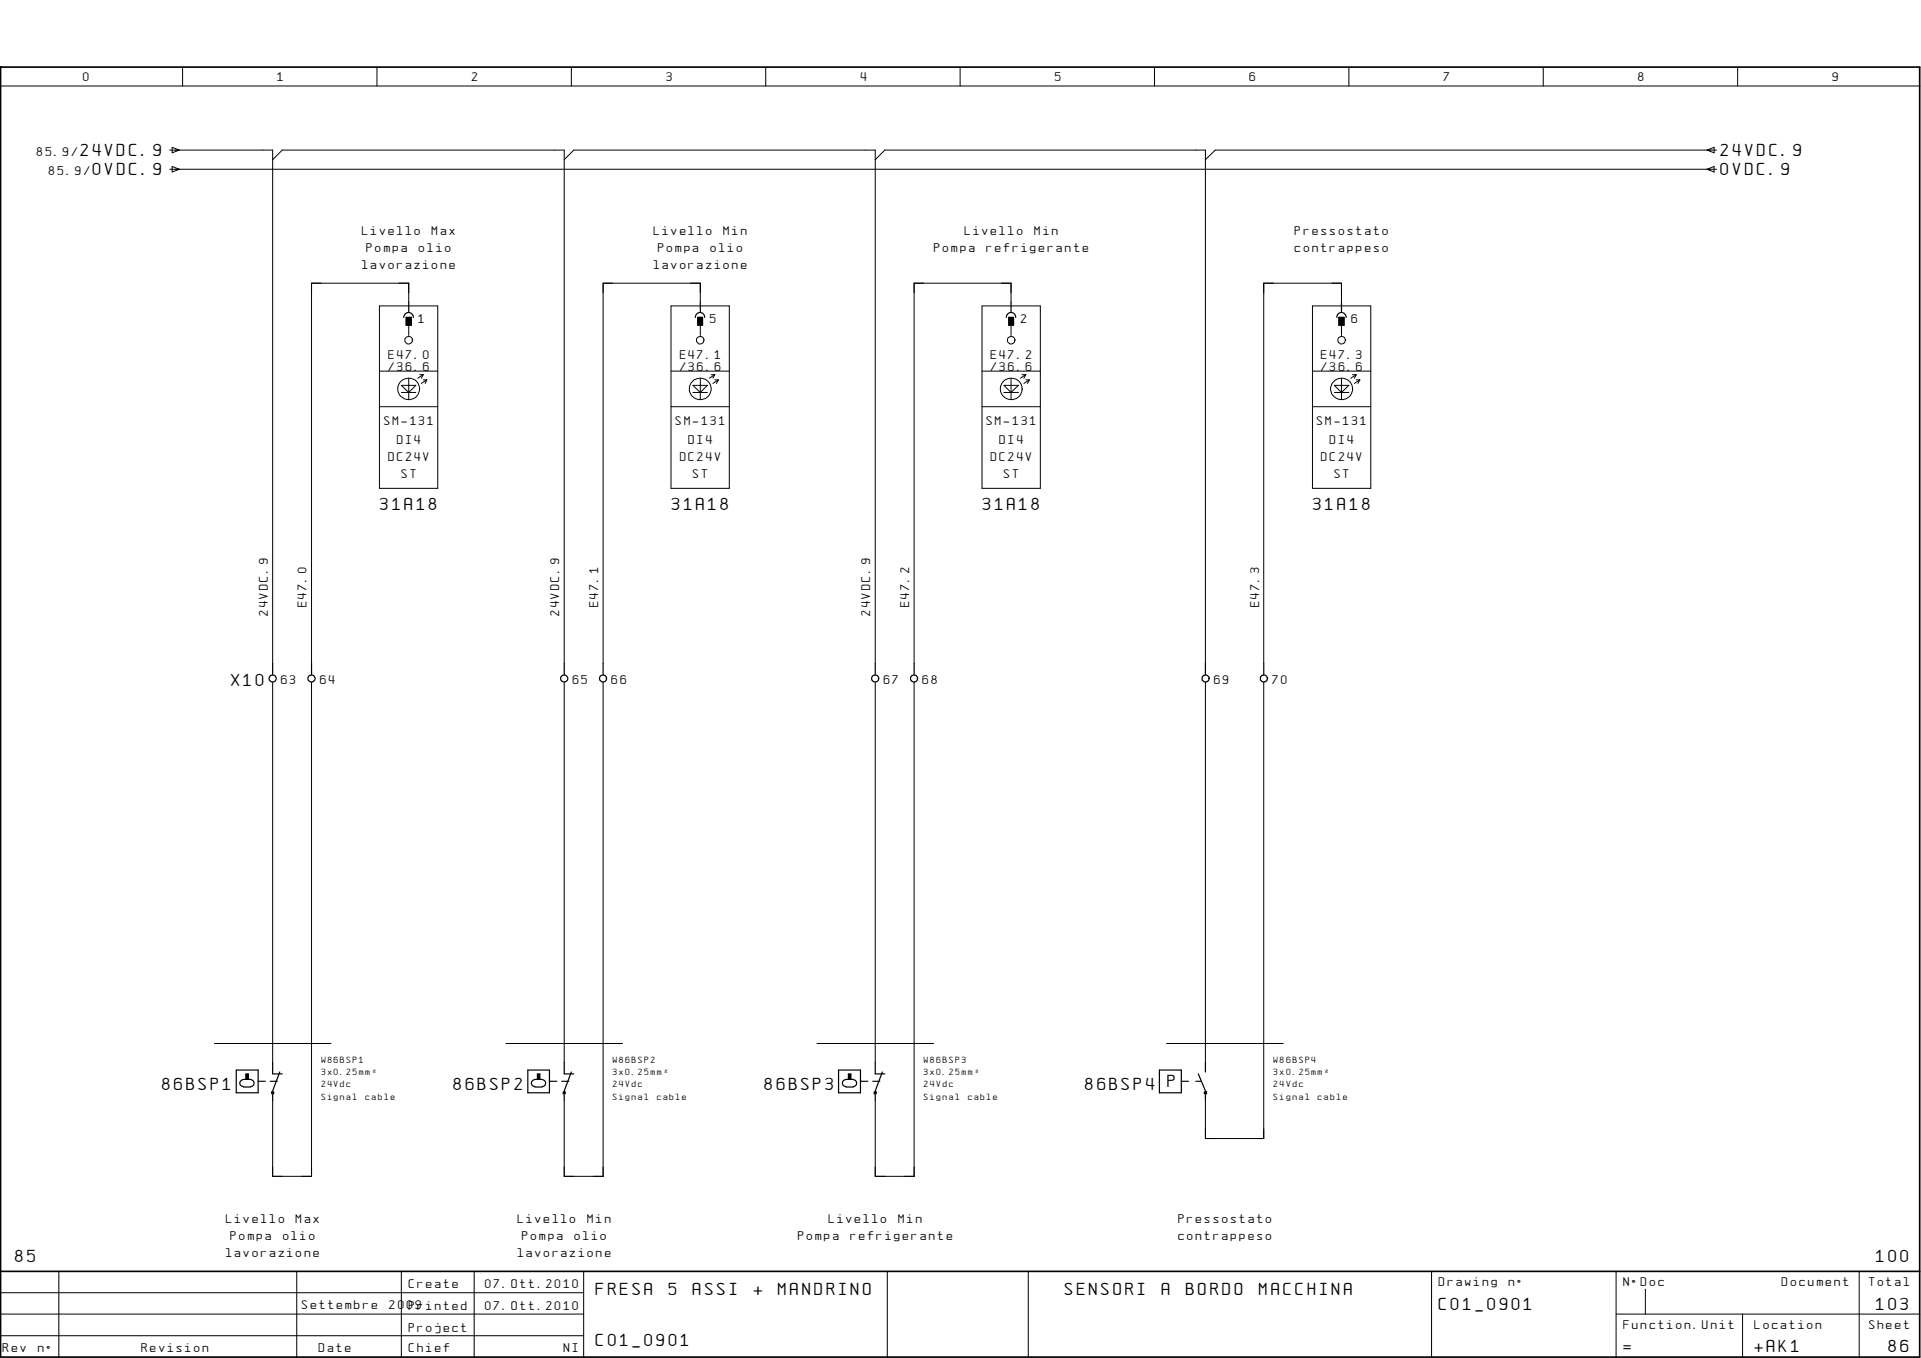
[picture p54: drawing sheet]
<svg xmlns="http://www.w3.org/2000/svg" width="297mm" height="210mm" viewBox="0 0 297 210" stroke-linecap="round" stroke-linejoin="round" font-family="sans-serif">
<defs><g id="words">
<g font-size="2.2">
<text x="12.4" y="24.1">24VDC.9</text>
<text x="14.3" y="27.1">0VDC.9</text>
<text x="266.1" y="24.1">24VDC.9</text>
<text x="266.1" y="27.1">0VDC.9</text>
<text x="58.8" y="78.8">31A18</text>
<text x="103.9" y="78.8">31A18</text>
<text x="152" y="78.8">31A18</text>
<text x="203.1" y="78.8">31A18</text>
<text x="35.8" y="106">X10</text>
<text x="25.1" y="168.4">86BSP1</text>
<text x="70.1" y="168.4">86BSP2</text>
<text x="118.2" y="168.4">86BSP3</text>
<text x="167.8" y="168.4">86BSP4</text>
<text x="180.5" y="168.1">P</text>
<text x="2.4" y="195.1">85</text>
<text x="290.1" y="195.1">100</text>
<text x="92.2" y="200.2">FRESA</text>
<text x="103.4" y="200.2">5</text>
<text x="107.1" y="200.2">ASSI</text>
<text x="116.5" y="200.2">+</text>
<text x="120.3" y="200.2">MANDRINO</text>
<text x="164.6" y="200.2">SENSORI</text>
<text x="179.7" y="200.2">A</text>
<text x="183.4" y="200.2">BORDO</text>
<text x="194.7" y="200.2">MACCHINA</text>
<text x="222.5" y="202.4">C01_0901</text>
<text x="290.1" y="202.4">103</text>
<text x="92.2" y="208">C01_0901</text>
<text x="251" y="209">=</text>
<text x="271.3" y="209">+AK1</text>
<text x="292" y="209">86</text>
</g>
<g font-size="1.5">
<text x="12.9" y="12.6">0</text>
<text x="42.9" y="12.6">1</text>
<text x="73" y="12.6">2</text>
<text x="103" y="12.6">3</text>
<text x="133.1" y="12.6">4</text>
<text x="163.1" y="12.6">5</text>
<text x="193.2" y="12.6">6</text>
<text x="223.3" y="12.6">7</text>
<text x="253.3" y="12.6">8</text>
<text x="283.3" y="12.6">9</text>
<text x="5.7" y="24.1">85.9/</text>
<text x="7.6" y="27.1">85.9/</text>
<text x="56" y="36.3">Livello</text>
<text x="56" y="41.6">lavorazione</text>
<text x="56.7" y="38.9">Pompa</text>
<text x="64.8" y="38.9">olio</text>
<text x="66.8" y="36.3">Max</text>
<text x="101.1" y="36.3">Livello</text>
<text x="101.1" y="41.6">lavorazione</text>
<text x="101.8" y="38.9">Pompa</text>
<text x="109.9" y="38.9">olio</text>
<text x="111.9" y="36.3">Min</text>
<text x="144.4" y="38.9">Pompa</text>
<text x="149.2" y="36.3">Livello</text>
<text x="152.5" y="38.9">refrigerante</text>
<text x="160" y="36.3">Min</text>
<text x="200.2" y="36.3">Pressostato</text>
<text x="200.2" y="38.9">contrappeso</text>
<text x="64.7" y="49.9">1</text>
<text x="109.8" y="49.9">5</text>
<text x="157.9" y="49.9">2</text>
<text x="209" y="49.9">6</text>
<text x="60.1" y="55.5">E47.0</text>
<text x="60.1" y="57.4">/36.6</text>
<text x="105.2" y="55.5">E47.1</text>
<text x="105.2" y="57.4">/36.6</text>
<text x="153.2" y="55.5">E47.2</text>
<text x="153.2" y="57.4">/36.6</text>
<text x="204.3" y="55.5">E47.3</text>
<text x="204.3" y="57.4">/36.6</text>
<text x="59.4" y="65.7">SM-131</text>
<text x="104.5" y="65.7">SM-131</text>
<text x="152.5" y="65.7">SM-131</text>
<text x="203.6" y="65.7">SM-131</text>
<text x="60.1" y="71.2">DC24V</text>
<text x="61.4" y="68.6">DI4</text>
<text x="105.2" y="71.2">DC24V</text>
<text x="106.5" y="68.6">DI4</text>
<text x="153.2" y="71.2">DC24V</text>
<text x="154.6" y="68.6">DI4</text>
<text x="204.3" y="71.2">DC24V</text>
<text x="205.7" y="68.6">DI4</text>
<text x="62.1" y="73.9">ST</text>
<text x="107.1" y="73.9">ST</text>
<text x="155.2" y="73.9">ST</text>
<text x="206.3" y="73.9">ST</text>
<text x="41.4" y="95.2" transform="rotate(-90 41.4 95.2)">24VDC.9</text>
<text x="47.4" y="93.9" transform="rotate(-90 47.4 93.9)">E47.0</text>
<text x="86.5" y="95.2" transform="rotate(-90 86.5 95.2)">24VDC.9</text>
<text x="92.5" y="93.9" transform="rotate(-90 92.5 93.9)">E47.1</text>
<text x="134.6" y="95.2" transform="rotate(-90 134.6 95.2)">24VDC.9</text>
<text x="140.6" y="93.9" transform="rotate(-90 140.6 93.9)">E47.2</text>
<text x="194.7" y="93.9" transform="rotate(-90 194.7 93.9)">E47.3</text>
<text x="43.5" y="105.7">63</text>
<text x="49.5" y="105.7">64</text>
<text x="88.6" y="105.7">65</text>
<text x="94.6" y="105.7">66</text>
<text x="136.6" y="105.7">67</text>
<text x="142.7" y="105.7">68</text>
<text x="187.7" y="105.7">69</text>
<text x="196.8" y="105.7">70</text>
<text x="35" y="189.1">Livello</text>
<text x="35.6" y="191.7">Pompa</text>
<text x="43.8" y="191.7">olio</text>
<text x="45.8" y="189.1">Max</text>
<text x="80" y="189.1">Livello</text>
<text x="80.7" y="191.7">Pompa</text>
<text x="88.8" y="191.7">olio</text>
<text x="90.8" y="189.1">Min</text>
<text x="123.4" y="191.7">Pompa</text>
<text x="128.1" y="189.1">Livello</text>
<text x="131.5" y="191.7">refrigerante</text>
<text x="138.9" y="189.1">Min</text>
<text x="182.2" y="189.1">Pressostato</text>
<text x="182.2" y="191.7">contrappeso</text>
<text x="35" y="194.4">lavorazione</text>
<text x="80" y="194.4">lavorazione</text>
<text x="46.7" y="202.4">Settembre</text>
<text x="60.2" y="202.4">2009</text>
<text x="63.2" y="199.1">Create</text>
<text x="63.2" y="202.4">Printed</text>
<text x="75" y="199.1">07.Ott.2010</text>
<text x="75" y="202.4">07.Ott.2010</text>
<text x="222.5" y="198.8">Drawing</text>
<text x="233.3" y="198.8">nø</text>
<text x="251" y="198.8">NøDoc</text>
<text x="275.5" y="198.8">Document</text>
<text x="289" y="198.8">Total</text>
<text x=".5" y="209">Rev</text>
<text x="5.9" y="209">nø</text>
<text x="21.9" y="209">Revision</text>
<text x="49.3" y="209">Date</text>
<text x="63.2" y="205.8">Project</text>
<text x="63.2" y="209">Chief</text>
<text x="87.2" y="209">NI</text>
<text x="251" y="205.4">Function.Unit</text>
<text x="271.3" y="205.4">Location</text>
<text x="289" y="205.4">Sheet</text>
</g>
<g font-size="1.1">
<text x="49.7" y="164.3">W86BSP1</text>
<text x="49.7" y="166.2">3x0.25mmý</text>
<text x="94.8" y="164.3">W86BSP2</text>
<text x="94.8" y="166.2">3x0.25mmý</text>
<text x="142.9" y="164.3">W86BSP3</text>
<text x="142.9" y="166.2">3x0.25mmý</text>
<text x="196.9" y="164.3">W86BSP4</text>
<text x="196.9" y="166.2">3x0.25mmý</text>
<text x="49.7" y="168.1">24Vdc</text>
<text x="49.7" y="170">Signal</text>
<text x="56.5" y="170">cable</text>
<text x="94.8" y="168.1">24Vdc</text>
<text x="94.8" y="170">Signal</text>
<text x="101.6" y="170">cable</text>
<text x="142.9" y="168.1">24Vdc</text>
<text x="142.9" y="170">Signal</text>
<text x="149.7" y="170">cable</text>
<text x="196.9" y="168.1">24Vdc</text>
<text x="196.9" y="170">Signal</text>
<text x="203.8" y="170">cable</text>
</g>
</g></defs>
<path d="M.1 10.4h.1M.1 10.4h296.7v199.4h-296.7zM.1 196.5h296.7" fill="none" stroke="#000" stroke-width=".26"/>
<g fill="none" stroke="#000" stroke-width=".15">
<path d="M.1 13.3h296.7M28.2 10.4v2.9M58.3 10.4v2.9M88.3 10.4v2.9M118.4 10.4v2.9M148.5 10.4v2.9M178.5 10.4v2.9M208.6 10.4v2.9M238.6 10.4v2.9M268.7 10.4v2.9M26.2 23.2h16v79.3M26.2 26.2h239.2"/>
<path d="M26.6 22.8l1.1 .4-1.1 .4zM26.6 25.7l1.1 .5-1.1 .4zM42.2 24.7l1.4-1.5h43.6v79.3M87.2 24.7l1.5-1.5h46.6v79.3M135.3 24.7l1.5-1.5h49.6v79.3M263.9 23.2l1.1-.4v.8zM263.9 26.2l1.1-.5v.9zM265.4 23.2h-77.5l-1.5 1.5M58.7 47.3h9v28.2h-9zM58.7 57.4h9M62.1 59.6h2.2l-1.1 1.1zM63.2 49.7h.1"/>
<path d="M63.2 46.7v-2.9h-15v58.7M63.2 49.7v2.2M63.2 58.5v3.3M64.9 57.9h.5M65.4 57.9l-.8 .6M65.4 57.9l-.3 .6M65.4 58.7h.6M66 58.7l-.9 .6M66 58.7l-.3 .6M103.8 47.3h9v28.2h-9zM103.8 57.4h9M107.1 59.6h2.3l-1.1 1.1z"/>
<path d="M108.3 49.7h.1M108.3 46.7v-2.9h-15v58.7M108.3 49.7v2.2M108.3 58.5v3.3M110 57.9h.5M110.5 58.7h.6M110.5 57.9l-.8 .6M110.5 57.9l-.3 .6M111.1 58.7l-.9 .6M111.1 58.7l-.3 .6M151.8 47.3h9.1v28.2h-9.1zM151.8 57.4h9.1"/>
<path d="M155.2 59.6h2.3l-1.2 1.1zM156.3 49.7h.1M156.3 46.7v-2.9h-15v58.7M156.3 49.7v2.2M156.3 58.5v3.3M158 57.9h.6M158.6 58.7h.6M158.6 57.9l-.8 .6M158.6 57.9l-.3 .6M159.2 58.7l-.9 .6M159.2 58.7l-.3 .6M202.9 47.3h9.1v28.2h-9.1z"/>
<path d="M202.9 57.4h9.1M206.3 59.6h2.3l-1.2 1.1zM206.5 58.7a1.69 1.69 0 0 1 2.2 .3 1.69 1.69 0 0 1 0 2.2 1.69 1.69 0 0 1-2.5 0 1.69 1.69 0 0 1 .3-2.5zM207.4 49.7h.1M207.4 46.7v-2.9h-12v58.7M207.4 49.7v2.2M207.4 58.5v3.3M209.1 57.9h.6M209.7 58.7h.6M209.7 57.9l-.8 .6M209.7 57.9l-.3 .6M210.3 58.7l-.9 .6"/>
<path d="M210.3 58.7l-.3 .6M58.7 62.9h9M62.1 60.7h2.2M103.8 62.9h9M107.1 60.7h2.3M151.8 62.9h9.1M155.2 60.7h2.3M202.9 62.9h9.1M206.3 60.7h2.3M42.2 105.5v58.7M48.2 105.5v76.3h-6v-11.7M87.2 105.5v58.7"/>
<path d="M93.3 105.5v76.3h-6.1v-11.7M135.3 105.5v58.7M141.3 105.5v76.3h-6v-11.7M186.4 105.5v58.7M195.4 105.5v70.5h-9v-5.9M33.1 161.3h18.1M78.2 161.3h18.1M126.3 161.3h18.1M180.4 161.3h18M.1 196.9v12.9M.1 199.8h90.2M9.1 196.5v13.3"/>
<path d="M45.9 196.5v13.3M62.1 196.5v13.3M73.3 196.5v13.3M90.3 196.5v13.3M137.2 196.5v13.3M159 196.5v13.3M221.4 196.5v13.3M249.9 196.5v13.3M254.4 199.3v3.8M287.5 196.5v13.3M.1 203.1h90.2M.1 206.5h90.2"/>
<path d="M249.9 203.1h46.9M269.4 203.1v6.7"/>
<circle cx="63.2" cy="52.6" r=".59"/>
<circle cx="108.3" cy="52.6" r=".59"/>
<circle cx="156.4" cy="52.6" r=".59"/>
<circle cx="207.5" cy="52.6" r=".59"/>
<circle cx="63.2" cy="60.1" r="1.68"/>
<circle cx="108.3" cy="60.1" r="1.69"/>
<circle cx="156.4" cy="60.1" r="1.68"/>
</g>
<g fill="none" stroke="#000" stroke-width=".19">
<path d="M62.4 49.1a.74 .74 0 0 1 .8-.8 .74 .74 0 0 1 .7 .8M62.8 49.1h.8v1.1h-.8zM63.2 46.7v1.5M107.5 49.1a.72 .72 0 0 1 .7-.8 .72 .72 0 0 1 .8 .8M107.9 49.1h.7v1.1h-.7zM108.3 46.7v1.5M155.6 49.1a.72 .72 0 0 1 .7-.8 .72 .72 0 0 1 .8 .8M156 49.1h.7v1.1h-.7zM156.3 46.7v1.5M206.7 49.1a.72 .72 0 0 1 .7-.8 .72 .72 0 0 1 .7 .8M207 49.1h.8v1.1h-.8zM207.4 46.7v1.5"/>
<path d="M42.2 102.5v1.8M48.2 102.5v1.8M87.2 102.5v1.8M93.3 102.5v1.8M135.3 102.5v1.8M141.3 102.5v1.8M186.1 104.4a.56 .56 0 0 1 .7 .1 .56 .56 0 0 1 0 .7 .59 .59 0 0 1-.9-.1v-.5zM186.4 102.5v1.8M195.1 104.4a.57 .57 0 0 1 .8 .2 .57 .57 0 0 1-.2 .8 .7 .7 0 0 1-.8-.3v-.5zM195.4 102.5v1.8M36.5 165.4h3.4v3.5h-3.4zM37.6 166.9a.53 .53 0 0 0-.5 .5 .53 .53 0 0 0 .5 .5"/>
<path d="M37.6 166.8h1.2M37.6 168h1.2M38 166h.4v.8h-.4zM38.8 166.9a.53 .53 0 0 1 .5 .5 .53 .53 0 0 1-.5 .5M39.9 167.1h1.1M41.8 167.1h1.1M42 168.8h.3l-.1 .3-.2-.1zM42.2 164.2v1.8h1.4M42.2 169.2v.9M43.3 165.7l-1.1 2.9M81.6 165.4h3.4v3.5h-3.4zM82.7 166.9a.53 .53 0 0 0-.5 .5 .53 .53 0 0 0 .5 .5"/>
<path d="M82.7 166.8h1.2M82.7 168h1.2M83.1 166h.4v.8h-.4zM83.9 166.9a.53 .53 0 0 1 .5 .5 .53 .53 0 0 1-.5 .5M85 167.1h1.1M86.9 167.1h1.1M87.1 168.8h.3v.2l-.3 .1zM87.2 164.2v1.8h1.5M87.2 169.2v.9M88.3 165.7l-1.1 2.9M129.7 165.4h3.4v3.5h-3.4zM130.8 166.9a.53 .53 0 0 0-.5 .5 .53 .53 0 0 0 .5 .5"/>
<path d="M130.8 166.8h1.1M130.8 168h1.1M131.2 166h.4v.8h-.4zM131.9 166.9a.53 .53 0 0 1 .6 .5 .53 .53 0 0 1-.6 .5M133.1 167.1h1.1M135 167.1h1.1M135.2 168.8h.3v.2l-.3 .1zM135.3 164.2v1.8h1.5M135.3 169.2v.9M136.4 165.7l-1.1 2.9M179.3 165.4h3.4v3.5h-3.4zM182.7 167.1h1.1"/>
<path d="M184.9 167.1h.8M185.3 166l1.1 2.6M186.2 168.8h.4v.2l-.3 .1zM186.4 164.2v1.5M186.4 169.2v.9"/>
<circle cx="42.2" cy="104.9" r=".55"/>
<circle cx="48.2" cy="104.9" r=".55"/>
<circle cx="87.2" cy="104.9" r=".55"/>
<circle cx="93.3" cy="104.9" r=".55"/>
<circle cx="135.3" cy="104.8" r=".56"/>
<circle cx="141.3" cy="104.8" r=".56"/>
</g>
<path d="M62.8 49.1h.8v1.1h-.8zM107.9 49.1h.7v1.1h-.7zM156 49.1h.7v1.1h-.7zM207 49.1h.8v1.1h-.8zM38 166h.4v.8h-.4zM83.1 166h.4v.8h-.4zM131.2 166h.4v.8h-.4z" fill="#000"/>
<use href="#words"/>
</svg>
